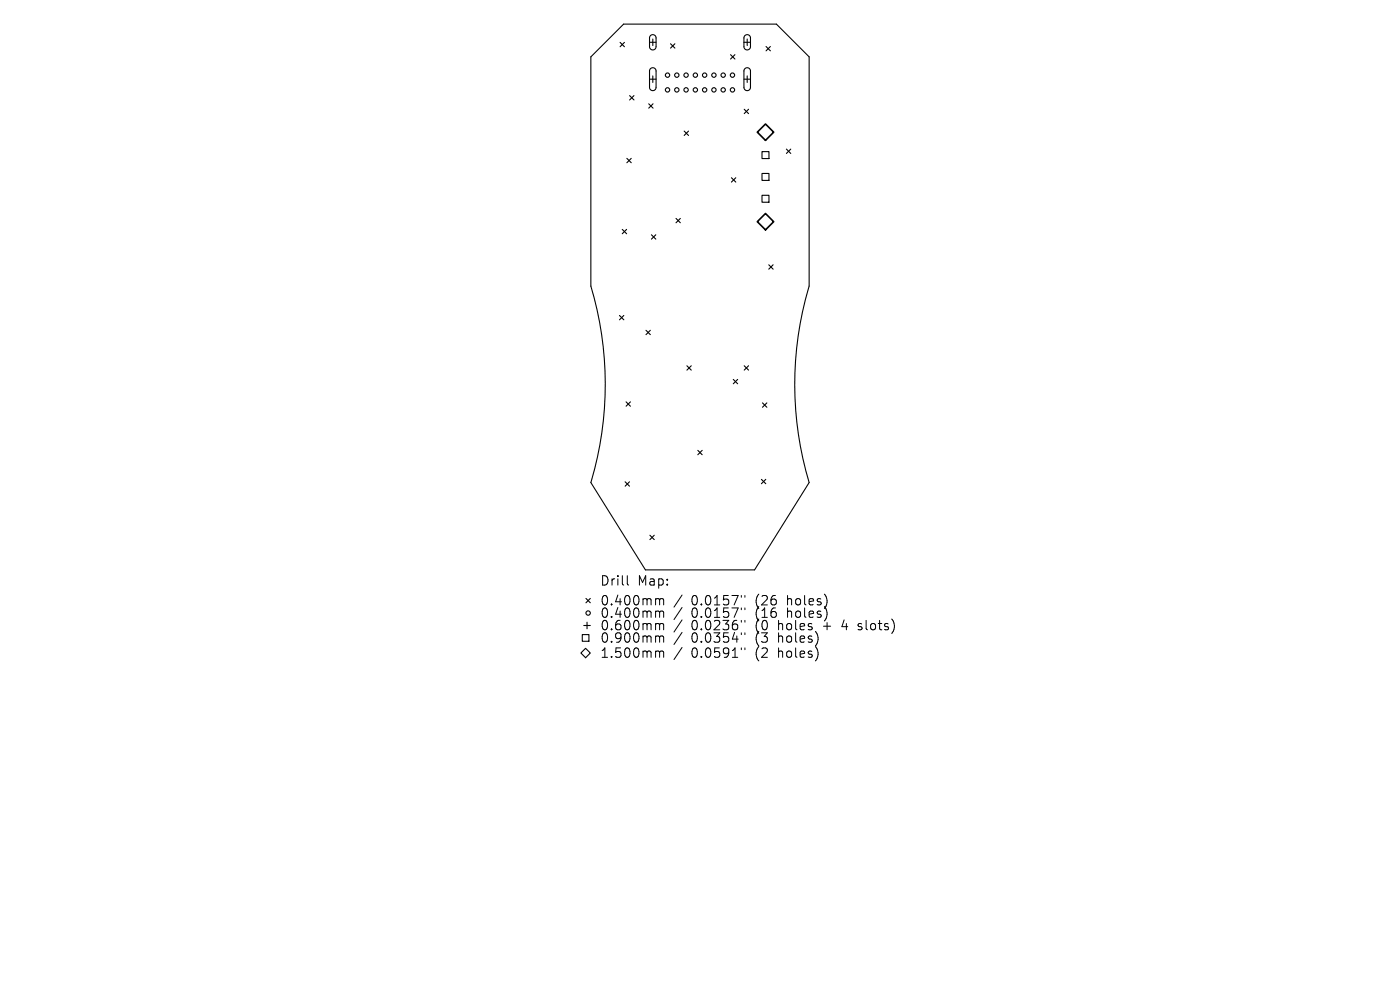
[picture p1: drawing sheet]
<svg xmlns="http://www.w3.org/2000/svg" width="297mm" height="210mm" viewBox="0 0 297 210" stroke-linecap="round" stroke-linejoin="round" font-family="sans-serif">
<defs><g id="words">
<g font-size="2.8">
<text x="127.2" y="124.5">Drill</text>
<text x="135.2" y="124.5">Map:</text>
<text x="127.2" y="128.7">0.400mm</text>
<text x="127.2" y="131.3">0.400mm</text>
<text x="146.7" y="128.7">0.0157&quot;</text>
<text x="146.7" y="131.3">0.0157&quot;</text>
<text x="160.4" y="128.7">(26</text>
<text x="160.4" y="131.3">(16</text>
<text x="167.3" y="128.7">holes)</text>
<text x="167.3" y="131.3">holes)</text>
<text x="127.2" y="134">0.600mm</text>
<text x="127.2" y="136.6">0.900mm</text>
<text x="146.7" y="134">0.0236&quot;</text>
<text x="146.7" y="136.6">0.0354&quot;</text>
<text x="160.4" y="134">(0</text>
<text x="160.4" y="136.6">(3</text>
<text x="165.4" y="134">holes</text>
<text x="165.4" y="136.6">holes)</text>
<text x="175.1" y="134">+</text>
<text x="179.3" y="134">4</text>
<text x="182.9" y="134">slots)</text>
<text x="127.2" y="139.8">1.500mm</text>
<text x="146.7" y="139.8">0.0591&quot;</text>
<text x="160.4" y="139.8">(2</text>
<text x="165.4" y="139.8">holes)</text>
</g>
</g></defs>
<g fill="none" stroke="#000" stroke-width=".23">
<path d="M125.3 12.1l7-7h32.4l7 7v48.6a72.5 72.5 0 0 0 0 41.7l-11.6 18.5h-23.2l-11.6-18.5a72.5 72.5 0 0 0 0-41.7zM131.5 9l1 .9M132.5 9l-1 .9M137.8 9h1.4M137.8 16.8h1.4M138 7.6a.69 .69 0 0 1 .8-.2 .69 .69 0 0 1 .4 .6v1.9a.69 .69 0 0 1-.7 .7 .69 .69 0 0 1-.7-.7v-1.9zM138 14.6a.69 .69 0 0 1 .8-.2 .69 .69 0 0 1 .4 .7v3.4a.69 .69 0 0 1-.7 .7 .69 .69 0 0 1-.7-.7v-3.5zM138.5 8.3v1.4M138.5 16.1v1.4M142.2 9.3l1 .9M143.2 9.3l-1 .9M155 11.6l.9 .9"/>
<path d="M155.9 11.6l-.9 .9M157.8 9h1.4M157.8 16.8h1.4M158 7.6a.69 .69 0 0 1 .8-.2 .69 .69 0 0 1 .4 .6v1.9a.69 .69 0 0 1-.7 .7 .69 .69 0 0 1-.7-.7v-1.9zM158 14.6a.69 .69 0 0 1 .8-.2 .69 .69 0 0 1 .4 .7v3.4a.69 .69 0 0 1-.7 .7 .69 .69 0 0 1-.7-.7v-3.5zM158.5 8.3v1.4M158.5 16.1v1.4M162.5 9.9l.9 .9M163.4 9.9l-.9 .9M133 33.6l.9 .9M133.6 20.3l.9 .9M133.9 33.6l-.9 .9"/>
<path d="M134.5 20.3l-.9 .9M137.6 22l.9 .9M138.5 22l-.9 .9M145.1 27.8l1 .9M146.1 27.8l-1 .9M155.2 37.7l.9 .9M156.1 37.7l-.9 .9M157.9 23.2l.9 .9M158.8 23.2l-.9 .9M161.7 32.2h1.4v1.4h-1.4zM161.7 36.8h1.4v1.5h-1.4zM166.8 31.6l1 1"/>
<path d="M167.8 31.6l-1 1M132 48.7l.9 .9M132.9 48.7l-.9 .9M138.2 49.8l.9 .9M139.1 49.8l-.9 .9M143.4 46.3l.9 1M144.3 46.3l-.9 1M161.7 41.4h1.4v1.5h-1.4zM163.1 56.2l.9 .9M164 56.2l-.9 .9M131.4 66.9l.9 .9M132.3 66.9l-.9 .9"/>
<path d="M137 70.1l1 .9M138 70.1l-1 .9M145.7 77.6l.9 .9M146.6 77.6l-.9 .9M157.9 77.6l.9 .9M158.8 77.6l-.9 .9M132.8 85.2l.9 1M133.7 85.2l-.9 1M148 95.5l1 1M149 95.5l-1 1M155.6 80.5l.9 .9M156.5 80.5l-.9 .9"/>
<path d="M161.8 85.5l.9 .9M162.7 85.5l-.9 .9M132.6 102.2l.9 .9M133.5 102.2l-.9 .9M137.9 113.5l.9 1M138.8 113.5l-.9 1M161.5 101.7l1 .9M162.5 101.7l-1 .9M123.2 138.5l1-1 1 1-1 1zM123.5 134.6h1.4v1.4h-1.4zM123.8 132.7h1.4M124.3 126.9l.9 1"/>
<path d="M124.5 132v1.4M125.2 126.9l-.9 1"/>
<circle cx="141.6" cy="15.9" r=".46"/>
<circle cx="141.6" cy="19.1" r=".46"/>
<circle cx="143.6" cy="15.9" r=".46"/>
<circle cx="143.6" cy="19.1" r=".46"/>
<circle cx="145.5" cy="15.9" r=".46"/>
<circle cx="145.5" cy="19.1" r=".46"/>
<circle cx="147.5" cy="15.9" r=".46"/>
<circle cx="147.5" cy="19.1" r=".46"/>
<circle cx="149.5" cy="15.9" r=".46"/>
<circle cx="149.5" cy="19.1" r=".46"/>
<circle cx="151.5" cy="15.9" r=".46"/>
<circle cx="151.5" cy="19.1" r=".46"/>
<circle cx="153.4" cy="15.9" r=".46"/>
<circle cx="153.4" cy="19.1" r=".46"/>
<circle cx="155.4" cy="15.9" r=".46"/>
<circle cx="155.4" cy="19.1" r=".46"/>
<circle cx="124.8" cy="130" r=".46"/>
</g>
<path d="M160.7 28l1.7-1.7 1.7 1.7-1.7 1.8zM160.7 47l1.7-1.7 1.7 1.7-1.7 1.8z" fill="none" stroke="#000" stroke-width=".35"/>
<g fill="none" stroke="#000" stroke-width=".21">
<path d="M133.1 122.1v1.7l.3 .3M139.4 127h.2l.3 .3M139.4 129.6h.2l.3 .3M139.4 132.3h.2l.3 .3M139.4 134.9h.2l.3 .3M139.4 138.1h.2l.3 .3M139.9 127.3l.3-.3 .5 .1 .1 1.2M139.9 127.3v1M139.9 129.9v1.1M139.9 132.6v1M139.9 135.2v1M139.9 138.4v1"/>
<path d="M139.9 129.9l.3-.3 .5 .1 .1 1.3M139.9 132.6l.3-.3 .5 .1 .1 1.2M139.9 135.2l.3-.3 .5 .1 .1 1.2M139.9 138.4l.3-.3 .5 .1 .1 1.2M144.7 126.2l-1.7 2.6M144.7 128.9l-1.7 2.5M144.7 131.5l-1.7 2.6M144.7 134.1l-1.7 2.6M144.7 137.3l-1.7 2.6M157.3 126.3v.4M157.3 129v.3M157.3 131.6v.4"/>
<path d="M157.3 134.2v.4M157.3 137.4v.4M158 126.3v.4M158 129v.3M158 131.6v.4M158 134.2v.4M158 137.4v.4M182 133.5l.2 .1M182.1 132.4v.4"/>
</g>
<use href="#words"/>
</svg>
